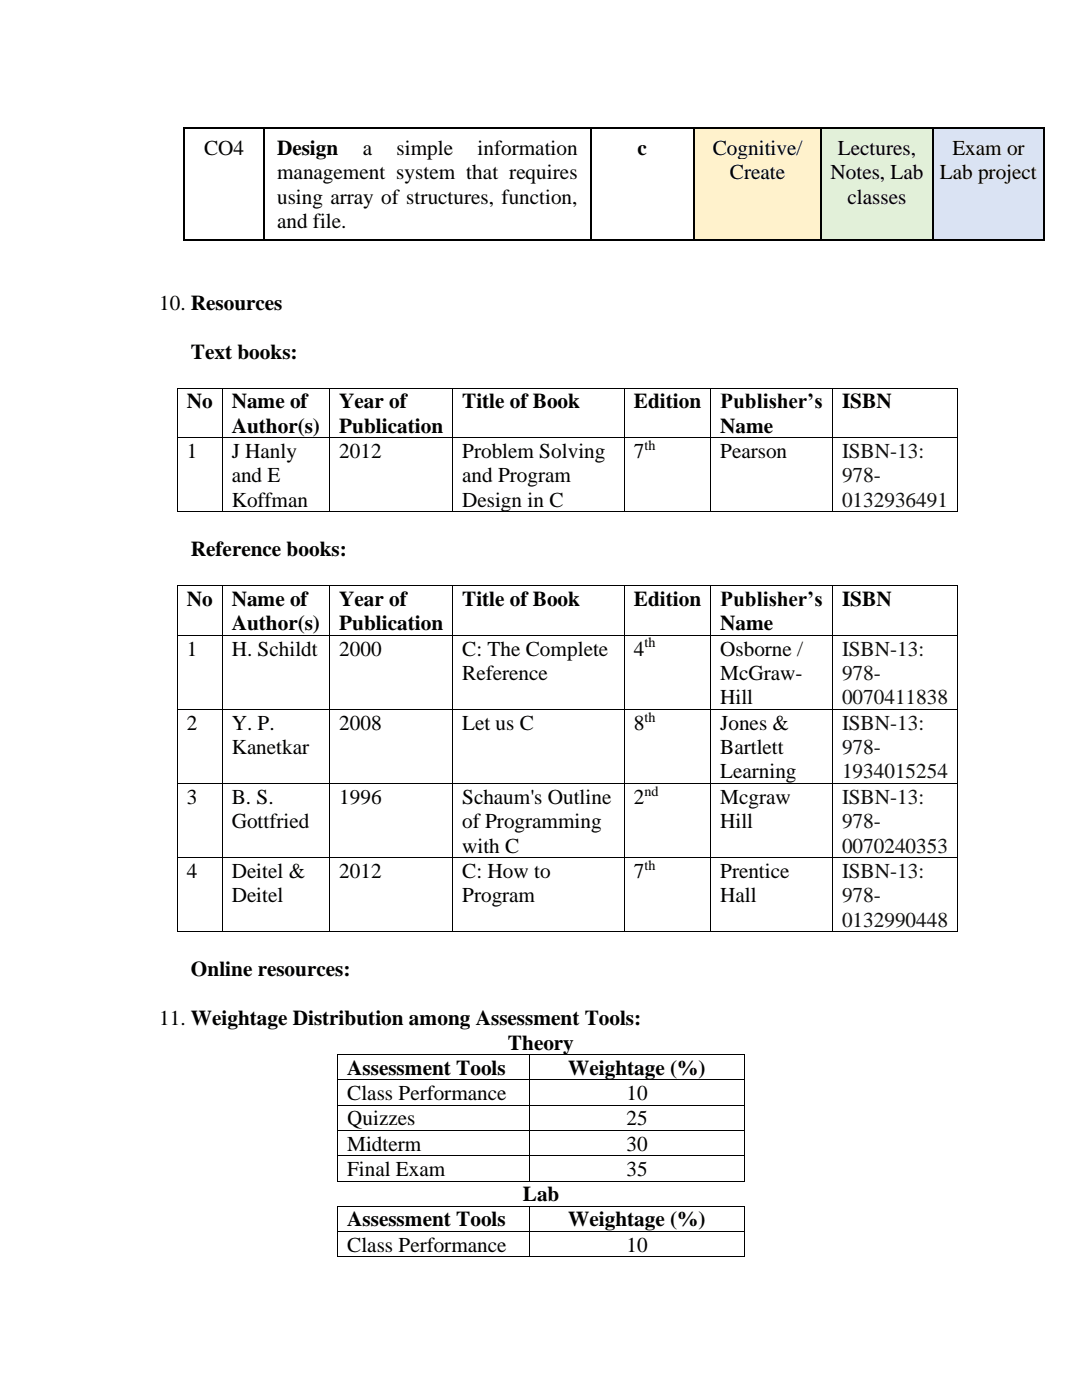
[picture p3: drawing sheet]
<svg xmlns="http://www.w3.org/2000/svg" width="216mm" height="279mm" viewBox="0 0 216 279" stroke-linecap="round" stroke-linejoin="round" font-family="sans-serif">
<defs><g id="words">
<g font-size="4.2">
<text x="40.7" y="31">CO4</text>
<text x="55.3" y="31">Design</text>
<text x="55.3" y="35.8">management system that requires</text>
<text x="72.4" y="31">a</text>
<text x="79.1" y="31">simple</text>
<text x="95.3" y="31">information</text>
<text x="127.2" y="31">c</text>
<text x="142.2" y="31">Cognitive/</text>
<text x="145.7" y="35.8">Create</text>
<text x="165.7" y="35.8">Notes, Lab</text>
<text x="167.2" y="31">Lectures,</text>
<text x="187.5" y="35.8">Lab project</text>
<text x="190" y="31">Exam or</text>
<text x="55.3" y="40.7">using array of structures, function,</text>
<text x="169.1" y="40.7">classes</text>
<text x="55.3" y="45.6">and file.</text>
<text x="31.8" y="61.8">10. Resources</text>
<text x="38.1" y="71.6">Text books:</text>
<text x="37.3" y="81.5">No</text>
<text x="46.2" y="81.5">Name of</text>
<text x="67.7" y="81.5">Year of</text>
<text x="92.2" y="81.5">Title of Book</text>
<text x="126.5" y="81.5">Edition</text>
<text x="143.7" y="81.5">Publisher’s</text>
<text x="168" y="81.5">ISBN</text>
<text x="46.2" y="86.3">Author(s)</text>
<text x="67.7" y="86.3">Publication</text>
<text x="143.7" y="86.3">Name</text>
<text x="37.3" y="91.4">1</text>
<text x="46.2" y="91.4">J Hanly</text>
<text x="67.7" y="91.4">2012</text>
<text x="92.2" y="91.4">Problem Solving</text>
<text x="126.5" y="91.4">7</text>
<text x="143.7" y="91.4">Pearson</text>
<text x="46.2" y="96.2">and E</text>
<text x="46.2" y="101.1">Koffman</text>
<text x="92.2" y="96.2">and Program</text>
<text x="92.2" y="101.1">Design in C</text>
<text x="38.1" y="111">Reference books:</text>
<text x="37.3" y="120.9">No</text>
<text x="46.2" y="120.9">Name of</text>
<text x="46.2" y="125.8">Author(s)</text>
<text x="67.7" y="120.9">Year of</text>
<text x="67.7" y="125.8">Publication</text>
<text x="92.2" y="120.9">Title of Book</text>
<text x="126.5" y="120.9">Edition</text>
<text x="143.7" y="120.9">Publisher’s</text>
<text x="143.7" y="125.8">Name</text>
<text x="168" y="120.9">ISBN</text>
<text x="37.3" y="130.8">1</text>
<text x="46.2" y="130.8">H. Schildt</text>
<text x="67.7" y="130.8">2000</text>
<text x="92.2" y="130.8">C: The Complete</text>
<text x="126.5" y="130.8">4</text>
<text x="143.7" y="130.8">Osborne /</text>
<text x="92.2" y="135.7">Reference</text>
<text x="143.7" y="135.7">McGraw-</text>
<text x="143.7" y="140.6">Hill</text>
<text x="37.3" y="145.6">2</text>
<text x="46.2" y="145.6">Y. P.</text>
<text x="67.7" y="145.6">2008</text>
<text x="92.2" y="145.6">Let us C</text>
<text x="126.5" y="145.6">8</text>
<text x="143.7" y="145.6">Jones &amp;</text>
<text x="46.2" y="150.5">Kanetkar</text>
<text x="143.7" y="150.5">Bartlett</text>
<text x="143.7" y="155.3">Learning</text>
<text x="37.3" y="160.4">3</text>
<text x="46.2" y="160.4">B. S.</text>
<text x="67.7" y="160.4">1996</text>
<text x="92.2" y="160.4">Schaum's Outline</text>
<text x="126.5" y="160.4">2</text>
<text x="143.7" y="160.4">Mcgraw</text>
<text x="46.2" y="165.3">Gottfried</text>
<text x="92.2" y="165.3">of Programming</text>
<text x="143.7" y="165.3">Hill</text>
<text x="92.2" y="170.2">with C</text>
<text x="37.3" y="175.2">4</text>
<text x="46.2" y="175.2">Deitel &amp;</text>
<text x="67.7" y="175.2">2012</text>
<text x="92.2" y="175.2">C: How to</text>
<text x="126.5" y="175.2">7</text>
<text x="143.7" y="175.2">Prentice</text>
<text x="46.2" y="180.1">Deitel</text>
<text x="92.2" y="180.1">Program</text>
<text x="143.7" y="180.1">Hall</text>
<text x="38.1" y="194.8">Online resources:</text>
<text x="31.8" y="204.6">11. Weightage Distribution among Assessment Tools:</text>
<text x="101.4" y="209.5">Theory</text>
<text x="69.3" y="214.5">Assessment Tools</text>
<text x="113.4" y="214.5">Weightage (%)</text>
<text x="69.3" y="219.5">Class Performance</text>
<text x="125" y="219.5">10</text>
<text x="69.3" y="224.6">Quizzes</text>
<text x="125" y="224.6">25</text>
<text x="69.3" y="229.6">Midterm</text>
<text x="125" y="229.6">30</text>
<text x="69.3" y="234.7">Final Exam</text>
<text x="104.3" y="239.7">Lab</text>
<text x="125" y="234.7">35</text>
<text x="69.3" y="244.8">Assessment Tools</text>
<text x="113.4" y="244.8">Weightage (%)</text>
<text x="69.3" y="249.8">Class Performance</text>
<text x="125" y="249.8">10</text>
</g>
<g font-size="4.2" fill="#111">
<text x="168" y="91.4">ISBN-13:</text>
<text x="168" y="96.2">978-</text>
<text x="168" y="101.1">0132936491</text>
<text x="168" y="130.8">ISBN-13:</text>
<text x="168" y="135.7">978-</text>
<text x="168" y="140.6">0070411838</text>
<text x="168" y="145.6">ISBN-13:</text>
<text x="168" y="150.5">978-</text>
<text x="168" y="155.3">1934015254</text>
<text x="168" y="160.4">ISBN-13:</text>
<text x="168" y="165.3">978-</text>
<text x="168" y="170.2">0070240353</text>
<text x="168" y="175.2">ISBN-13:</text>
<text x="168" y="180.1">978-</text>
<text x="168" y="184.9">0132990448</text>
</g>
<g font-size="2.8">
<text x="128.6" y="89.8">th</text>
<text x="128.6" y="129.2">th</text>
<text x="128.6" y="144">th</text>
<text x="128.6" y="158.8">nd</text>
<text x="128.6" y="173.6">th</text>
</g>
</g></defs>
<g fill="#fff2cc">
<path d="M138.7 27h25v19.5h-25z" fill-rule="evenodd"/>
<path d="M138.7 27h25v4.9h-25z" fill-rule="evenodd"/>
<path d="M138.7 31.9h25v4.9h-25z" fill-rule="evenodd"/>
</g>
<g fill="#e2f0d9">
<path d="M164.1 27h21.9v19.5h-21.9z" fill-rule="evenodd"/>
<path d="M164.1 27h21.9v4.9h-21.9z" fill-rule="evenodd"/>
<path d="M164.1 31.9h21.9v4.9h-21.9z" fill-rule="evenodd"/>
<path d="M164.1 36.8h21.9v4.8h-21.9z" fill-rule="evenodd"/>
</g>
<g fill="#dae3f3">
<path d="M186.3 27h21.9v19.5h-21.9z" fill-rule="evenodd"/>
<path d="M186.3 27h21.9v4.9h-21.9z" fill-rule="evenodd"/>
<path d="M186.3 31.9h21.9v4.9h-21.9z" fill-rule="evenodd"/>
</g>
<g fill="#000">
<path d="M36.6 25.4h.3v1.6h-.3z" fill-rule="evenodd"/>
<path d="M36.6 25.4h.3v.3h-.3z" fill-rule="evenodd"/>
<path d="M52.6 25.7h.3v1.3h-.3z" fill-rule="evenodd"/>
<path d="M52.6 25.4h.3v.3h-.3z" fill-rule="evenodd"/>
<path d="M117.7 25.7h.3v1.3h-.3z" fill-rule="evenodd"/>
<path d="M117.7 25.4h.3v.3h-.3z" fill-rule="evenodd"/>
<path d="M138.3 25.7h.4v1.3h-.4z" fill-rule="evenodd"/>
<path d="M138.3 25.4h.4v.3h-.4z" fill-rule="evenodd"/>
</g>
<path d="M36.9 25.6h15.7M52.9 25.6h64.8M118 25.6h20.3M138.7 25.6h25" fill="none" stroke="#000" stroke-width=".34"/>
<path d="M138.7 25.7h25v1.3h-25z" fill-rule="evenodd" fill="#fff2cc"/>
<g fill="#000">
<path d="M163.7 25.7h.4v1.3h-.4z" fill-rule="evenodd"/>
<path d="M163.7 25.4h.4v.3h-.4z" fill-rule="evenodd"/>
</g>
<path d="M164.1 25.6h21.9" fill="none" stroke="#000" stroke-width=".34"/>
<path d="M164.1 25.7h21.9v1.3h-21.9z" fill-rule="evenodd" fill="#e2f0d9"/>
<g fill="#000">
<path d="M186 25.7h.3v1.3h-.3z" fill-rule="evenodd"/>
<path d="M186 25.4h.3v.3h-.3z" fill-rule="evenodd"/>
</g>
<path d="M186.3 25.6h21.9" fill="none" stroke="#000" stroke-width=".34"/>
<path d="M186.3 25.7h21.9v1.3h-21.9z" fill-rule="evenodd" fill="#dae3f3"/>
<g fill="#000">
<path d="M208.2 25.4h.3v1.6h-.3z" fill-rule="evenodd"/>
<path d="M208.2 25.4h.3v.3h-.3z" fill-rule="evenodd"/>
<path d="M36.6 47.8h.3v.3h-.3z" fill-rule="evenodd"/>
<path d="M36.6 47.8h.3v.3h-.3z" fill-rule="evenodd"/>
<path d="M52.6 47.8h.3v.3h-.3z" fill-rule="evenodd"/>
<path d="M117.7 47.8h.3v.3h-.3z" fill-rule="evenodd"/>
</g>
<path d="M36.8 27v20.8M52.8 27v20.8M117.8 27v20.8M36.9 48h15.7M52.9 48h64.8M118 48h20.3" fill="none" stroke="#000" stroke-width=".34"/>
<path d="M138.7 46.5h25v1.3h-25z" fill-rule="evenodd" fill="#fff2cc"/>
<path d="M138.5 27v20.8M138.7 48h25" fill="none" stroke="#000" stroke-width=".34"/>
<path d="M138.3 47.8h.4v.3h-.4z" fill-rule="evenodd" fill="#000"/>
<path d="M164.1 46.5h21.9v1.3h-21.9z" fill-rule="evenodd" fill="#e2f0d9"/>
<path d="M163.9 27v20.8M164.1 48h21.9" fill="none" stroke="#000" stroke-width=".34"/>
<path d="M163.7 47.8h.4v.3h-.4z" fill-rule="evenodd" fill="#000"/>
<path d="M186.3 46.5h21.9v1.3h-21.9z" fill-rule="evenodd" fill="#dae3f3"/>
<path d="M186.1 27v20.8M208.4 27v20.8M186.3 48h21.9" fill="none" stroke="#000" stroke-width=".34"/>
<g fill="#000">
<path d="M186 47.8h.3v.3h-.3z" fill-rule="evenodd"/>
<path d="M208.2 47.8h.3v.3h-.3z" fill-rule="evenodd"/>
<path d="M208.2 47.8h.3v.3h-.3z" fill-rule="evenodd"/>
<path d="M35.3 77.4h.1v.1h-.1z" fill-rule="evenodd"/>
<path d="M35.3 77.4h.1v.1h-.1z" fill-rule="evenodd"/>
<path d="M44.2 77.4h.2v.1h-.2z" fill-rule="evenodd"/>
<path d="M65.7 77.4h.2v.1h-.2z" fill-rule="evenodd"/>
<path d="M90.2 77.4h.2v.1h-.2z" fill-rule="evenodd"/>
<path d="M124.5 77.4h.2v.1h-.2z" fill-rule="evenodd"/>
<path d="M141.7 77.4h.2v.1h-.2z" fill-rule="evenodd"/>
<path d="M166 77.4h.2v.1h-.2z" fill-rule="evenodd"/>
<path d="M191 77.4h.2v.1h-.2z" fill-rule="evenodd"/>
<path d="M191 77.4h.2v.1h-.2z" fill-rule="evenodd"/>
</g>
<g fill="none" stroke="#000" stroke-width=".2">
<path d="M35.4 77.5v9.8M35.4 77.4h8.8M44.3 77.5v9.8M44.4 77.4h21.3M65.8 77.5v9.8M65.9 77.4h24.3M90.3 77.5v9.8M90.4 77.4h34.1M124.6 77.5v9.8M124.7 77.4h17M141.8 77.5v9.8M141.9 77.4h24.1"/>
<path d="M166.1 77.5v9.8M166.2 77.4h24.8M191.1 77.5v9.8"/>
</g>
<g fill="#fff">
<path d="M168 87.4h16.4v4.9h-16.4z" fill-rule="evenodd"/>
<path d="M168 92.3h7.8v4.9h-7.8z" fill-rule="evenodd"/>
<path d="M168 97.2h21.2v4.8h-21.2z" fill-rule="evenodd"/>
</g>
<g fill="#000">
<path d="M35.3 87.3h.1v.1h-.1z" fill-rule="evenodd"/>
<path d="M44.2 87.3h.2v.1h-.2z" fill-rule="evenodd"/>
<path d="M65.7 87.3h.2v.1h-.2z" fill-rule="evenodd"/>
<path d="M90.2 87.3h.2v.1h-.2z" fill-rule="evenodd"/>
<path d="M124.5 87.3h.2v.1h-.2z" fill-rule="evenodd"/>
<path d="M141.7 87.3h.2v.1h-.2z" fill-rule="evenodd"/>
<path d="M166 87.3h.2v.1h-.2z" fill-rule="evenodd"/>
<path d="M191 87.3h.2v.1h-.2z" fill-rule="evenodd"/>
<path d="M35.3 102h.1v.2h-.1z" fill-rule="evenodd"/>
<path d="M35.3 102h.1v.2h-.1z" fill-rule="evenodd"/>
<path d="M35.3 116.8h.1v.2h-.1z" fill-rule="evenodd"/>
<path d="M35.3 116.8h.1v.2h-.1z" fill-rule="evenodd"/>
<path d="M44.2 102h.2v.2h-.2z" fill-rule="evenodd"/>
<path d="M44.2 116.8h.2v.2h-.2z" fill-rule="evenodd"/>
<path d="M65.7 102h.2v.2h-.2z" fill-rule="evenodd"/>
<path d="M65.7 116.8h.2v.2h-.2z" fill-rule="evenodd"/>
<path d="M90.2 102h.2v.2h-.2z" fill-rule="evenodd"/>
<path d="M90.2 116.8h.2v.2h-.2z" fill-rule="evenodd"/>
<path d="M124.5 102h.2v.2h-.2z" fill-rule="evenodd"/>
<path d="M124.5 116.8h.2v.2h-.2z" fill-rule="evenodd"/>
<path d="M141.7 102h.2v.2h-.2z" fill-rule="evenodd"/>
<path d="M141.7 116.8h.2v.2h-.2z" fill-rule="evenodd"/>
<path d="M166 102h.2v.2h-.2z" fill-rule="evenodd"/>
<path d="M166 116.8h.2v.2h-.2z" fill-rule="evenodd"/>
<path d="M191 102h.2v.2h-.2z" fill-rule="evenodd"/>
<path d="M191 102h.2v.2h-.2z" fill-rule="evenodd"/>
<path d="M191 116.8h.2v.2h-.2z" fill-rule="evenodd"/>
<path d="M191 116.8h.2v.2h-.2z" fill-rule="evenodd"/>
</g>
<g fill="none" stroke="#000" stroke-width=".2">
<path d="M35.4 87.4v14.6M35.4 87.4h8.8M44.3 87.4v14.6M44.4 87.4h21.3M65.8 87.4v14.6M65.9 87.4h24.3M90.3 87.4v14.6M90.4 87.4h34.1M124.6 87.4v14.6M124.7 87.4h17M141.8 87.4v14.6M141.9 87.4h24.1"/>
<path d="M166.1 87.4v14.6M166.2 87.4h24.8M191.1 87.4v14.6M35.4 117v9.7M35.4 102.1h8.8M35.4 116.9h8.8M44.3 117v9.7M44.4 102.1h21.3M44.4 116.9h21.3M65.8 117v9.7M65.9 102.1h24.3M65.9 116.9h24.3"/>
<path d="M90.3 117v9.7M90.4 102.1h34.1M90.4 116.9h34.1M124.6 117v9.7M124.7 102.1h17M124.7 116.9h17M141.8 117v9.7M141.9 102.1h24.1M141.9 116.9h24.1M166.1 117v9.7M166.2 102.1h24.8M166.2 116.9h24.8"/>
<path d="M191.1 117v9.7"/>
</g>
<g fill="#fff">
<path d="M168 126.9h16.4v4.9h-16.4z" fill-rule="evenodd"/>
<path d="M168 131.8h7.8v4.8h-7.8z" fill-rule="evenodd"/>
<path d="M168 136.6h21.2v4.9h-21.2z" fill-rule="evenodd"/>
</g>
<g fill="#000">
<path d="M35.3 126.7h.1v.2h-.1z" fill-rule="evenodd"/>
<path d="M44.2 126.7h.2v.2h-.2z" fill-rule="evenodd"/>
<path d="M65.7 126.7h.2v.2h-.2z" fill-rule="evenodd"/>
<path d="M90.2 126.7h.2v.2h-.2z" fill-rule="evenodd"/>
<path d="M124.5 126.7h.2v.2h-.2z" fill-rule="evenodd"/>
<path d="M141.7 126.7h.2v.2h-.2z" fill-rule="evenodd"/>
<path d="M166 126.7h.2v.2h-.2z" fill-rule="evenodd"/>
<path d="M191 126.7h.2v.2h-.2z" fill-rule="evenodd"/>
</g>
<g fill="none" stroke="#000" stroke-width=".2">
<path d="M35.4 126.9v14.6M35.4 126.8h8.8M44.3 126.9v14.6M44.4 126.8h21.3M65.8 126.9v14.6M65.9 126.8h24.3M90.3 126.9v14.6M90.4 126.8h34.1M124.6 126.9v14.6M124.7 126.8h17M141.8 126.9v14.6M141.9 126.8h24.1"/>
<path d="M166.1 126.9v14.6M166.2 126.8h24.8M191.1 126.9v14.6"/>
</g>
<g fill="#fff">
<path d="M168 141.7h16.4v4.8h-16.4z" fill-rule="evenodd"/>
<path d="M168 146.5h7.8v4.9h-7.8z" fill-rule="evenodd"/>
<path d="M168 151.4h21.2v4.9h-21.2z" fill-rule="evenodd"/>
</g>
<g fill="#000">
<path d="M35.3 141.5h.1v.2h-.1z" fill-rule="evenodd"/>
<path d="M44.2 141.5h.2v.2h-.2z" fill-rule="evenodd"/>
<path d="M65.7 141.5h.2v.2h-.2z" fill-rule="evenodd"/>
<path d="M90.2 141.5h.2v.2h-.2z" fill-rule="evenodd"/>
<path d="M124.5 141.5h.2v.2h-.2z" fill-rule="evenodd"/>
<path d="M141.7 141.5h.2v.2h-.2z" fill-rule="evenodd"/>
<path d="M166 141.5h.2v.2h-.2z" fill-rule="evenodd"/>
<path d="M191 141.5h.2v.2h-.2z" fill-rule="evenodd"/>
</g>
<g fill="none" stroke="#000" stroke-width=".2">
<path d="M35.4 141.7v14.6M35.4 141.6h8.8M44.3 141.7v14.6M44.4 141.6h21.3M65.8 141.7v14.6M65.9 141.6h24.3M90.3 141.7v14.6M90.4 141.6h34.1M124.6 141.7v14.6M124.7 141.6h17M141.8 141.7v14.6M141.9 141.6h24.1"/>
<path d="M166.1 141.7v14.6M166.2 141.6h24.8M191.1 141.7v14.6"/>
</g>
<g fill="#fff">
<path d="M168 156.5h16.4v4.9h-16.4z" fill-rule="evenodd"/>
<path d="M168 161.4h7.8v4.8h-7.8z" fill-rule="evenodd"/>
<path d="M168 166.2h21.2v4.9h-21.2z" fill-rule="evenodd"/>
</g>
<g fill="#000">
<path d="M35.3 156.3h.1v.1h-.1z" fill-rule="evenodd"/>
<path d="M44.2 156.3h.2v.1h-.2z" fill-rule="evenodd"/>
<path d="M65.7 156.3h.2v.1h-.2z" fill-rule="evenodd"/>
<path d="M90.2 156.3h.2v.1h-.2z" fill-rule="evenodd"/>
<path d="M124.5 156.3h.2v.1h-.2z" fill-rule="evenodd"/>
<path d="M141.7 156.3h.2v.1h-.2z" fill-rule="evenodd"/>
<path d="M166 156.3h.2v.1h-.2z" fill-rule="evenodd"/>
<path d="M191 156.3h.2v.1h-.2z" fill-rule="evenodd"/>
</g>
<g fill="none" stroke="#000" stroke-width=".2">
<path d="M35.4 156.4v14.7M35.4 156.4h8.8M44.3 156.4v14.7M44.4 156.4h21.3M65.8 156.4v14.7M65.9 156.4h24.3M90.3 156.4v14.7M90.4 156.4h34.1M124.6 156.4v14.7M124.7 156.4h17M141.8 156.4v14.7M141.9 156.4h24.1"/>
<path d="M166.1 156.4v14.7M166.2 156.4h24.8M191.1 156.4v14.7"/>
</g>
<g fill="#fff">
<path d="M168 171.3h16.4v4.8h-16.4z" fill-rule="evenodd"/>
<path d="M168 176.1h7.8v4.9h-7.8z" fill-rule="evenodd"/>
<path d="M168 181h21.2v4.9h-21.2z" fill-rule="evenodd"/>
</g>
<g fill="#000">
<path d="M35.3 171.1h.1v.2h-.1z" fill-rule="evenodd"/>
<path d="M44.2 171.1h.2v.2h-.2z" fill-rule="evenodd"/>
<path d="M65.7 171.1h.2v.2h-.2z" fill-rule="evenodd"/>
<path d="M90.2 171.1h.2v.2h-.2z" fill-rule="evenodd"/>
<path d="M124.5 171.1h.2v.2h-.2z" fill-rule="evenodd"/>
<path d="M141.7 171.1h.2v.2h-.2z" fill-rule="evenodd"/>
<path d="M166 171.1h.2v.2h-.2z" fill-rule="evenodd"/>
<path d="M191 171.1h.2v.2h-.2z" fill-rule="evenodd"/>
<path d="M35.3 185.9h.1v.1h-.1z" fill-rule="evenodd"/>
<path d="M35.3 185.9h.1v.1h-.1z" fill-rule="evenodd"/>
<path d="M44.2 185.9h.2v.1h-.2z" fill-rule="evenodd"/>
<path d="M65.7 185.9h.2v.1h-.2z" fill-rule="evenodd"/>
<path d="M90.2 185.9h.2v.1h-.2z" fill-rule="evenodd"/>
<path d="M124.5 185.9h.2v.1h-.2z" fill-rule="evenodd"/>
<path d="M141.7 185.9h.2v.1h-.2z" fill-rule="evenodd"/>
<path d="M166 185.9h.2v.1h-.2z" fill-rule="evenodd"/>
<path d="M191 185.9h.2v.1h-.2z" fill-rule="evenodd"/>
<path d="M191 185.9h.2v.1h-.2z" fill-rule="evenodd"/>
<path d="M67.3 210.4h.2v.2h-.2z" fill-rule="evenodd"/>
<path d="M67.3 210.4h.2v.2h-.2z" fill-rule="evenodd"/>
<path d="M67.3 215.4h.2v.2h-.2z" fill-rule="evenodd"/>
<path d="M105.6 210.4h.2v.2h-.2z" fill-rule="evenodd"/>
<path d="M105.6 215.4h.2v.2h-.2z" fill-rule="evenodd"/>
<path d="M148.5 210.4h.2v.2h-.2z" fill-rule="evenodd"/>
<path d="M148.5 210.4h.2v.2h-.2z" fill-rule="evenodd"/>
<path d="M148.5 215.4h.2v.2h-.2z" fill-rule="evenodd"/>
<path d="M67.3 220.5h.2v.1h-.2z" fill-rule="evenodd"/>
<path d="M67.3 225.5h.2v.2h-.2z" fill-rule="evenodd"/>
<path d="M67.3 230.5h.2v.2h-.2z" fill-rule="evenodd"/>
<path d="M67.3 235.6h.2v.2h-.2z" fill-rule="evenodd"/>
<path d="M67.3 235.6h.2v.2h-.2z" fill-rule="evenodd"/>
<path d="M105.6 220.5h.2v.1h-.2z" fill-rule="evenodd"/>
<path d="M105.6 225.5h.2v.2h-.2z" fill-rule="evenodd"/>
<path d="M105.6 230.5h.2v.2h-.2z" fill-rule="evenodd"/>
<path d="M105.6 235.6h.2v.2h-.2z" fill-rule="evenodd"/>
<path d="M148.5 220.5h.2v.1h-.2z" fill-rule="evenodd"/>
<path d="M148.5 225.5h.2v.2h-.2z" fill-rule="evenodd"/>
<path d="M148.5 230.5h.2v.2h-.2z" fill-rule="evenodd"/>
<path d="M148.5 235.6h.2v.2h-.2z" fill-rule="evenodd"/>
<path d="M148.5 235.6h.2v.2h-.2z" fill-rule="evenodd"/>
<path d="M67.3 240.7h.2v.1h-.2z" fill-rule="evenodd"/>
<path d="M67.3 240.7h.2v.1h-.2z" fill-rule="evenodd"/>
<path d="M67.3 245.7h.2v.2h-.2z" fill-rule="evenodd"/>
<path d="M67.3 250.7h.2v.2h-.2z" fill-rule="evenodd"/>
<path d="M67.3 250.7h.2v.2h-.2z" fill-rule="evenodd"/>
<path d="M105.6 240.7h.2v.1h-.2z" fill-rule="evenodd"/>
<path d="M105.6 245.7h.2v.2h-.2z" fill-rule="evenodd"/>
<path d="M105.6 250.7h.2v.2h-.2z" fill-rule="evenodd"/>
<path d="M148.5 240.7h.2v.1h-.2z" fill-rule="evenodd"/>
<path d="M148.5 240.7h.2v.1h-.2z" fill-rule="evenodd"/>
<path d="M148.5 245.7h.2v.2h-.2z" fill-rule="evenodd"/>
<path d="M148.5 250.7h.2v.2h-.2z" fill-rule="evenodd"/>
<path d="M148.5 250.7h.2v.2h-.2z" fill-rule="evenodd"/>
</g>
<g fill="none" stroke="#000" stroke-width=".2">
<path d="M35.4 171.3v14.6M35.4 171.2h8.8M44.3 171.3v14.6M44.4 171.2h21.3M65.8 171.3v14.6M65.9 171.2h24.3M90.3 171.3v14.6M90.4 171.2h34.1M124.6 171.3v14.6M124.7 171.2h17M141.8 171.3v14.6M141.9 171.2h24.1"/>
<path d="M166.1 171.3v14.6M166.2 171.2h24.8M191.1 171.3v14.6M35.4 186h8.8M44.4 186h21.3M65.9 186h24.3M90.4 186h34.1M124.7 186h17M141.9 186h24.1M166.2 186h24.8M67.4 210.6v4.8M67.4 215.6v4.9"/>
<path d="M67.5 210.5h38.1M67.5 215.5h38.1M105.7 210.6v4.8M105.7 215.6v4.9M105.8 210.5h42.7M105.8 215.5h42.7M148.6 210.6v4.8M148.6 215.6v4.9M67.4 220.6v4.9M67.4 225.7v4.8M67.4 230.7v4.9M67.5 220.5h38.1"/>
<path d="M67.5 225.6h38.1M67.5 230.6h38.1M67.5 235.7h38.1M105.7 220.6v4.9M105.7 225.7v4.8M105.7 230.7v4.9M105.8 220.5h42.7M105.8 225.6h42.7M105.8 230.6h42.7M105.8 235.7h42.7M148.6 220.6v4.9M148.6 225.7v4.8"/>
<path d="M148.6 230.7v4.9M67.4 240.8v4.9M67.4 245.9v4.8M67.5 240.7h38.1M67.5 245.8h38.1M67.5 250.8h38.1M105.7 240.8v4.9M105.7 245.9v4.8M105.8 240.7h42.7M105.8 245.8h42.7M105.8 250.8h42.7M148.6 240.8v4.9"/>
<path d="M148.6 245.9v4.8"/>
</g>
<use href="#words"/>
</svg>
